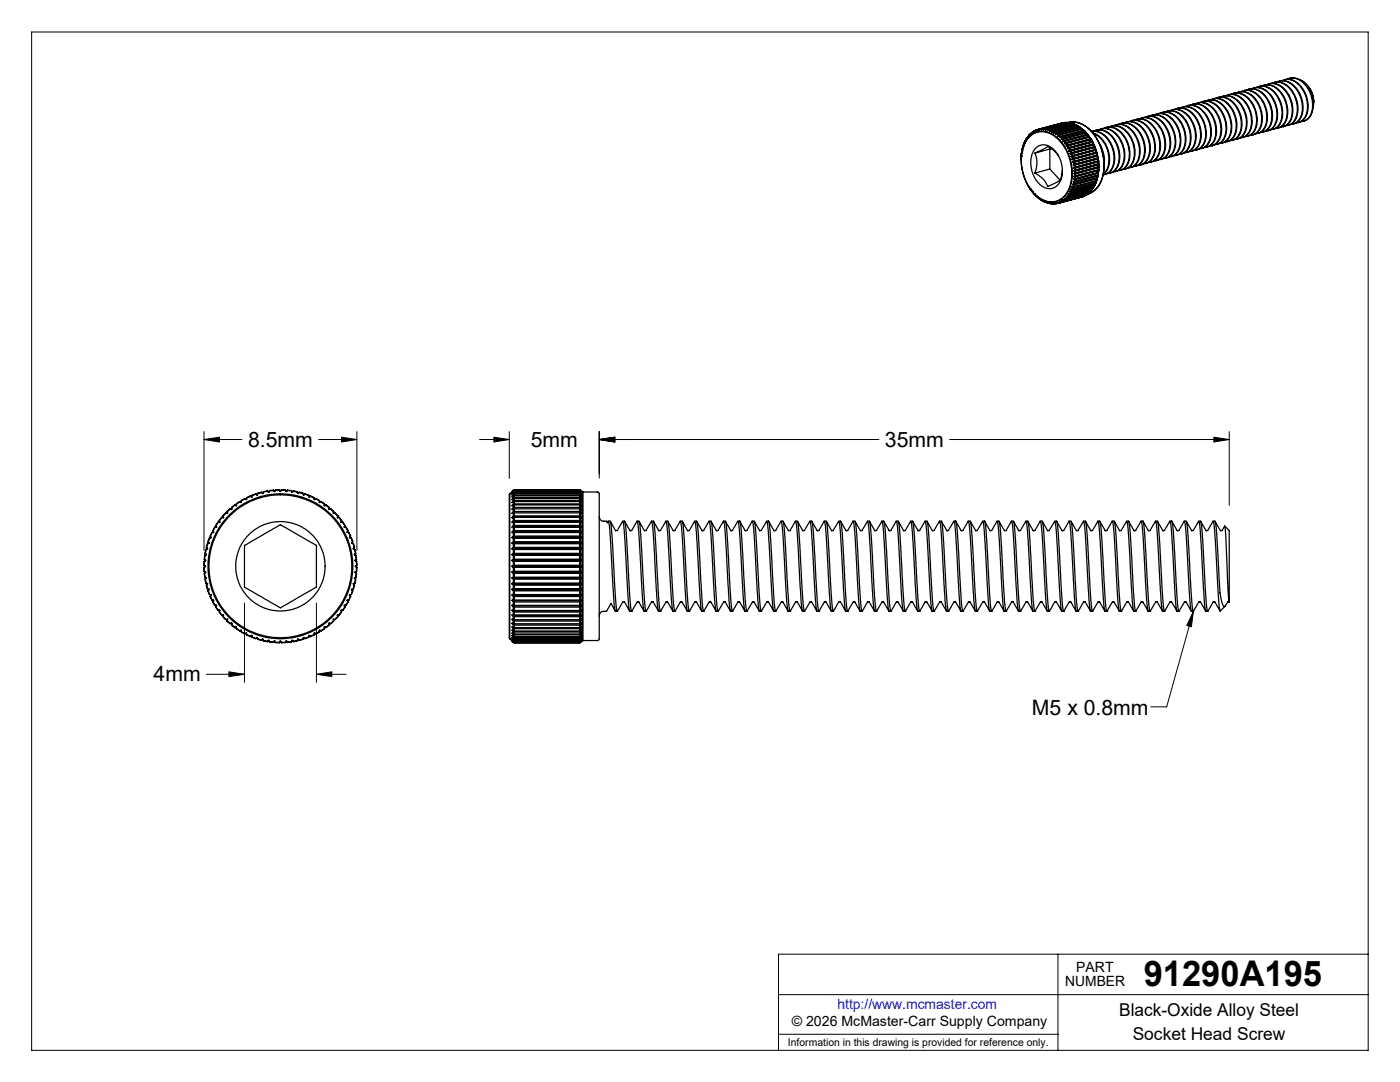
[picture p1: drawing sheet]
<svg xmlns="http://www.w3.org/2000/svg" width="279mm" height="216mm" viewBox="0 0 279 216" stroke-linecap="round" stroke-linejoin="round" font-family="sans-serif">
<defs><g id="words">
<text font-size="7.1" x="228.3" y="196.8">91290A195</text>
<g font-size="4.2">
<text x="49.5" y="89.1">8.5mm</text>
<text x="105.9" y="89.1">5mm</text>
<text x="176.6" y="89.1">35mm</text>
<text x="30.7" y="135.9">4mm</text>
<text x="206" y="142.6">M5 x 0.8mm</text>
</g>
<g font-size="3.5">
<text x="223.4" y="202.8">Black-Oxide Alloy Steel</text>
<text x="226.1" y="207.5">Socket Head Screw</text>
</g>
<g font-size="2.8">
<text x="212.6" y="196.8">NUMBER</text>
<text x="214.8" y="194">PART</text>
<text x="158" y="204.8">© 2026 McMaster-Carr Supply Company</text>
</g>
<text font-size="2.8" fill="#00f" x="167.1" y="201.4">http://www.mcmaster.com</text>
<text font-size="2.1" x="157.3" y="208.6">Information in this drawing is provided for reference only.</text>
</g></defs>
<g fill="none" stroke="#000" stroke-width=".2">
<path d="M6.3 6.4h266.7v203.2h-266.7zM40.7 87.7l3.1-.5v1zM40.7 86.1v23.7M40.7 87.7h7.6M63.6 87.7h7.6M68.2 87.2l3 .5-3 .5zM71.2 86.1v23.7M95.7 87.7h5.9M98.6 87.2l3 .5-3 .5zM101.6 86.1v9.4M119.6 87.7l3.1-.5v1zM119.6 87.7h55.8"/>
<path d="M119.6 86.1v9.3M189.5 87.7h55.8M242.3 87.2l3 .5-3 .5zM245.3 86.1v14.7M41.2 134.5h7.6M45.7 134.1l3.1 .4-3.1 .5zM48.8 120.3v15.8M63.1 134.5l3.1-.4v.9zM63.1 120.3v15.8M63.1 134.5h6M238.2 122l-.4 3.1-.9-.3zM238.2 122l-5.4 19h-3.1"/>
<path d="M155.4 198.5h117.6M211.1 190.4v19.2M273 190.4h-117.6v19.2M155.4 206.4h55.7"/>
</g>
<g fill="none" stroke="#000" stroke-width=".25">
<path d="M241.6 19.9a3.2 3.2 0 0 1 3.9 1.5 5.5 5.5 0 0 1 .4 6.3l-.9 .6h-.6M242.1 19.7a3.8 3.8 0 0 1 4.1 2.6 4.8 4.8 0 0 1-.5 5.6l-.8 .4M242.6 19.6a3.4 3.4 0 0 1 4.3 2.1 5.1 5.1 0 0 1-.1 5.8l-.5 .4-.8 .1M243.1 19.5a3.7 3.7 0 0 1 4.1 2.5 4.8 4.8 0 0 1-.4 5.6l-.9 .4M243.7 19.4a3.2 3.2 0 0 1 4 1.6 5.4 5.4 0 0 1 .2 6.1l-.7 .6-.7 .1M244.1 19.2a3.7 3.7 0 0 1 4.1 2.6 5.1 5.1 0 0 1-.2 5.3l-.5 .4-.6 .2M244.7 19.1a3.2 3.2 0 0 1 4 1.6 5.2 5.2 0 0 1 .1 6.3l-.6 .4-.7 .1M245.1 18.9a3.8 3.8 0 0 1 4.2 2.8 4.6 4.6 0 0 1-.6 5.4l-.8 .3M245.7 18.8a3.5 3.5 0 0 1 4.2 2 5.1 5.1 0 0 1-.1 5.9l-.7 .5h-.6M246.1 18.6a3.8 3.8 0 0 1 4.2 2.6 5.1 5.1 0 0 1-.4 5.5l-.9 .5M246.7 18.5a3.3 3.3 0 0 1 4.1 1.9 5.1 5.1 0 0 1 0 6l-.6 .4-.7 .2M247.2 18.4a3.7 3.7 0 0 1 4.1 2.6 4.8 4.8 0 0 1-.5 5.5l-.8 .4"/>
<path d="M247.7 18.3a3.2 3.2 0 0 1 3.9 1.4 5.5 5.5 0 0 1 .5 6.2l-.6 .5-1 .3M248.1 18.1a3.8 3.8 0 0 1 4.2 2.6 4.8 4.8 0 0 1-.3 5.4l-1 .5M248.7 18a3.2 3.2 0 0 1 4.1 1.6 5.4 5.4 0 0 1 .2 6.2l-.9 .6h-.6M249.2 17.8a3.8 3.8 0 0 1 4.1 2.6 5.1 5.1 0 0 1-.2 5.3l-.8 .6-.3 .1M249.8 17.7a3.4 3.4 0 0 1 4.2 2.1 5 5 0 0 1-.1 5.8l-.5 .4-.8 .1M250.2 17.6a3.7 3.7 0 0 1 4.2 2.5 4.7 4.7 0 0 1-.6 5.7l-.8 .3M250.8 17.5a3.4 3.4 0 0 1 4.2 2 5 5 0 0 1-.1 5.8l-.6 .5-.7 .1M251.2 17.3a3.6 3.6 0 0 1 4 2.2 5.2 5.2 0 0 1-.2 5.8l-1 .5M251.8 17.2a3.2 3.2 0 0 1 3.9 1.5 5.5 5.5 0 0 1 .4 6.1l-.8 .7-.7 .1M252.2 17a3.8 3.8 0 0 1 4.2 2.6 4.8 4.8 0 0 1-.5 5.6l-.8 .3M252.8 16.9a3.3 3.3 0 0 1 4.1 1.8 5.4 5.4 0 0 1 .1 6l-.8 .6h-.6M253.2 16.7a3.8 3.8 0 0 1 4.2 2.6 4.8 4.8 0 0 1-.5 5.6l-.8 .4"/>
<path d="M253.8 16.6a3.4 3.4 0 0 1 4.3 2.1 5.1 5.1 0 0 1-.1 5.8l-.7 .4-.7 .2M254.2 16.5a3.7 3.7 0 0 1 4.2 2.5 5 5 0 0 1-.3 5.5l-1 .5M254.8 16.4a3.2 3.2 0 0 1 4 1.6 5.3 5.3 0 0 1 .2 6.1l-.7 .6-.7 .1M255.3 16.2a3.8 3.8 0 0 1 4.2 2.8 4.6 4.6 0 0 1-.7 5.4l-.7 .3M255.9 16.1a3.3 3.3 0 0 1 4.1 1.8 5.2 5.2 0 0 1 .1 6l-.9 .5-.5 .1M256.3 15.9a3.8 3.8 0 0 1 4.2 2.6 5.1 5.1 0 0 1-.4 5.5l-1 .4M256.9 15.8a3.3 3.3 0 0 1 4.1 1.8 5.1 5.1 0 0 1 0 6.1l-.8 .5h-.5M257.3 15.7a3.6 3.6 0 0 1 4.1 2.3 5 5 0 0 1-.3 5.7l-1 .5M259.4 15.9a4.9 4.9 0 0 1 2.6 5.6M261.4 17.7l.6 1.4 .2 1.3M203.8 31.3v.6M203.8 31.3h.1"/>
<path d="M203.8 31.2v.1M203.8 31.1h.1M203.8 31.1v.1M203.8 30.7v.4M203.8 30.7h.1M203.9 30.6l-.1 .1M203.9 30.6h.1M203.9 30.2v.4M203.9 30.2h.1M203.9 30v.2M203.9 30h.1M204 29.6l-.1 .4"/>
<path d="M204 29.6h.1M204 29.7h.1M204 29.6v.1M204.1 29.5l-.1 .2M204.1 29.5h.1M204.2 29.1l-.1 .4M204.2 29.1v.1M204.2 29.1h.1M204.2 29.2h.1M204.2 29h.1M204.2 29v.1M204.3 28.6l-.1 .4"/>
<path d="M204.3 28.6h.1M204.3 28.6l.1 .1M204.4 28.6v.1M204.4 28.7h.1M204.4 28.5v.1M204.5 28.2l-.1 .3M204.5 28.3h.1M204.5 28.2v.1M204.6 28.2h-.1M204.6 28.2h.1M204.6 28.1h.1M204.6 28.1v.1"/>
<path d="M204.8 27.8l-.2 .3M204.8 27.8h.1M204.9 27.7l-.1 .1M205 27.4l-.1 .3M205 27.5h.1M205 27.4v.1M205.1 27.3l-.1 .2M205.1 27.4h-.1M205.1 37l.2 .3M205.3 27l-.2 .3M205.3 27.1l-.2 .2M205.3 37.3l.3 .4"/>
<path d="M205.3 37.3h.1M205.3 27.1h.1M205.4 27l-.1 .1M205.4 27.4a3.9 3.9 0 0 1 5.6 .3l.8 .8 .8 1.2 .9 2.2 .4 1.6v1.8l-.4 2a3.8 3.8 0 0 1-6.6 1.8l-.8-.8-1-1.4-.7-1.7-.5-2.2v-2.1l.3-1.3 .5-1.3zM205.5 27.2l.1-.1a4.1 4.1 0 0 1 5.9 .8l1.3 1.9 .9 2.3 .2 1.2 .1 1.9-.4 2a3.9 3.9 0 0 1-6 2.5l-.8-.6-1.3-1.6-1.2-2.3-.5-2.6v-1.8l.4-1.4a5.2 5.2 0 0 1 1.3-2.2zM205.6 26.7l-.2 .3M205.6 26.8h.1M205.6 37.7l.1 .2M205.6 37.7h.1M205.6 26.7v.1M205.7 26.7h-.1M205.7 37.9l.3 .3"/>
<path d="M205.7 37.9h.1M205.7 26.7v.1M205.7 26.7h.1M206 26.5l-.3 .2M206 38.2l.1 .1M206 38.2h.1M206 26.5v.1M206 26.6h.1M206 26.4l-.3 .3M206 26.4v.1M206 26.4h.1M206.1 38.3l.2 .3"/>
<path d="M206.1 26.4l-.1 .1M206.3 26.2l-.2 .2M206.3 38.6l.1 .1M206.3 38.6h.1M206.3 26.2v.2M206.3 26.3v.1M206.3 26.2h.1M206.4 38.7l.3 .3M206.4 38.7h.1M206.4 26.2l-.1 .1M206.6 30.6l2-1a.7 .7 0 0 1 1.2 0l.8 .7 .6 .8M206.6 30.6a5.3 5.3 0 0 1 0 3.9"/>
<path d="M206.6 29.7l.9-.7 .6-.1 .8 .1 1.3 .7 1.1 1.5 .6 1.5 .1 2.2-.5 1.4-.9 1.1-.8 .2-1.2-.1-1.1-.7-1.1-1.5-.5-1.4-.2-1.7 .3-1.6zM206.7 26l-.3 .2M206.7 26.1h.1M206.7 39h.1M206.7 26v.1M206.7 26h.1M206.7 39l.1 .1M206.8 39.1l.2 .3M206.8 39.1h.1M206.8 26l-.1 .1M206.8 26h-.1M207 25.9l-.2 .1"/>
<path d="M207 39.3l.1 .1M207 39.3h.1M207 39.4h.1M207 25.9v.1M207 39.3v.1M207.1 25.9l-.3 .1M207.1 26h-.1M207.1 25.9h-.1M207.1 39.4h.1M207.2 39.5l.2 .2M207.2 39.4l.2 .3M207.2 25.9l-.1 .1"/>
<path d="M207.2 39.4v.1M207.2 25.8l-.1 .1M207.2 25.8v.1M207.4 25.8l-.2 .1M207.4 25.9h.1M207.4 39.6l.1 .1M207.4 39.7h.1M207.4 39.6h.1M207.4 25.8v.1M207.4 39.6v.1M207.5 39.7v.1M207.5 25.9h-.1"/>
<path d="M207.5 25.8h-.1M207.5 25.8h-.3M207.5 39.8l.4 .1M207.5 39.8h.1M207.5 25.8v.1M207.6 39.8l.3 .1M207.8 39.9h.1M207.8 39.9l.2 .1M207.8 25.9h.1M207.9 25.8h-.4M207.9 39.9h.1M207.9 25.8l-.1 .1"/>
<path d="M207.9 25.7v.1M207.9 25.7l-.4 .1M208 25.8l-.2 .1M208 25.8h.2M208 25.7h.3M208 25.7v.1M208.2 25.9h.1M208.2 25.8v.1M208.3 25.7l-.1 .1M208.4 25.8h.3M208.4 25.8l-.1 .1M208.5 25.7h.2"/>
<path d="M208.5 25.7l-.1 .1M208.7 25.8l-.1 .1M208.7 25.9h-.1M208.7 25.7v.1M208.8 25.8l-.2 .1M208.8 25.8l.3 .1M208.9 25.8h.3M208.9 25.8h-.1M209.1 25.9v.1M209.1 26h.1M209.2 25.8l-.1 .1M209.2 25.9l-.1 .1"/>
<path d="M209.2 25.9l.3 .1M209.3 25.9h-.1M209.3 25.9h.3M209.5 26.1h.1M209.5 26v.1M209.5 29.7l-2.9 .9M209.5 33.7l2.1 2.2M209.5 29.7v4M209.5 33.7l-2.9 .8M209.6 25.9l-.1 .1M209.6 26l.3 .2M209.6 26l-.1 .1"/>
<path d="M209.7 26h-.1M209.7 26l.3 .1M209.7 29.6l-.2 .1M209.9 26.2v.1M210 26.1l-.1 .1M210 26.3h-.1M210 26.2l-.1 .1M210 26.2l.4 .2M210.1 26.2h-.1M210.1 26.2l.3 .1M210.4 26.4l-.1 .1M210.4 26.3v.1"/>
<path d="M210.4 26.5h-.1M210.5 26.5h-.2M210.5 26.5l.2 .1M210.5 26.4v.1M210.5 26.4l.3 .2M210.7 26.6v.2M210.8 26.6h-.1M210.9 26.7l-.2 .1M210.9 26.7l.2 .3M211 26.7h-.1M211 26.7l.2 .2M211.1 27v.1"/>
<path d="M211.2 26.9l-.1 .1M211.3 27l-.2 .1M211.3 27l.2 .3M211.3 27h.1M211.3 27l.3 .2M211.5 27.3v.1M211.6 27.2l-.1 .1M211.6 27.4h-.1M211.6 27.4l.3 .3M211.6 27.4l.4 .2M211.9 27.7l-.1 .1M211.9 24.6l-4.6 1.2"/>
<path d="M212 27.6l-.1 .1M212 27.8h-.2M212 27.8l.3 .3M212 33.9l-.1 .9a1.9 1.9 0 0 1-1.4 1.8l-1.4 .6a4.9 4.9 0 0 0-2.5-2.7M212.1 24.5l-.2 .1M212.1 27.7l-.1 .1M212.1 27.7l.2 .3M212.1 24.5h.1M212.2 28.2h.2M212.2 39.9h.2M212.2 39.9l.1 .1M212.2 39.9h.1"/>
<path d="M212.2 24.5h.1M212.2 24.5l-4.7 1.3M212.3 28.1l-.1 .1M212.3 28v.1M212.4 28.2l.2 .3M212.4 28.2l.3 .2M212.4 39.9h.1M212.5 24.4v.1M212.5 24.4l-.3 .1M212.5 24.4l-4.6 1.3M212.5 28.6h.2M212.5 39.7h.2"/>
<path d="M212.5 39.7h.1M212.6 39.7l-.2 .2M212.6 39.7l.1 .1M212.6 28.5l-.1 .1M212.6 39.6l-.1 .1M212.6 24.4h.3M212.6 24.4h.1M212.6 24.4l-4.6 1.3M212.7 24.4h.2M212.7 28.6l.2 .4M212.7 28.4l-.1 .1M212.7 39.7h.1"/>
<path d="M212.7 39.8l-.3 .1M212.8 29.1h.2M212.8 39.3h.2M212.8 28.6h-.1M212.8 28.6l.2 .3M212.8 39.3l.1 .1M212.9 39.4l-.2 .3M212.9 39.4h.1M212.9 24.4l.1 .1M212.9 29l-.1 .1M212.9 24.4l-4.6 1.3M212.9 39.3h-.1"/>
<path d="M213 28.9l-.1 .1M213 39.4l-.2 .3M213 29.1l.2 .4M213 29.1l.3 .3M213 39.3h.1M213 24.4h.3M213 24.4l.3 .1M213 24.4l-4.5 1.3M213.1 24.4l.3 .1M213.1 29.6h.1M213.1 39l.1 .1M213.2 39.1l-.2 .2"/>
<path d="M213.2 39.1h.1M213.2 29.5l-.1 .1M213.2 39h-.1M213.3 24.4h1.6l1.1 .4 1.2 .8 1.6 1.8 .8 1.5 .5 1.7 .3 2.8-.1 1-.5 1.8-1.2 1.7-.8 .6-.7 .2M213.3 24.4a5 5 0 0 1 5.1 2.6l.9 1.4 .4 1 .5 2.3 .1 1.9-.5 2.3a4.4 4.4 0 0 1-2.7 2.8M213.3 29.6l.2 .4M213.3 39h-.2M213.3 29.6h.1M213.3 29.4l-.1 .1M213.3 39h.1M213.3 39.1l-.2 .2M213.3 29.6h-.2"/>
<path d="M213.4 38.6h.1M213.3 24.5h.1M213.3 24.5l-4.6 1.2M213.4 30.1v.1M213.4 29.6l.1 .4M213.4 38.6l.1 .1M213.4 24.5h.1M213.5 24.5l.3 .1M213.5 38.7l-.2 .3M213.5 38.7h.1M213.5 24.5l.2 .1M213.5 30l-.1 .1"/>
<path d="M213.5 24.5l-4.6 1.3M213.5 38.6h-.1M213.5 30.1l.2 .4M213.5 30.1h.1M213.5 30h.1M213.5 38.6h.1M213.5 38.7l-.1 .3M213.5 30.1l-.1 .1M213.6 30.6v.1M213.6 38.2l.1 .1M213.6 30.7h.1M213.6 30.1l.2 .4"/>
<path d="M213.7 38.3l-.2 .3M213.7 38.3h.1M213.7 30.5l-.1 .1M213.7 38.2h-.1M213.7 30.7l.2 .4M213.7 30.7h.2l.1 .3M213.7 38.2h.2M213.7 24.6h.2M213.7 24.6l-4.5 1.2M213.8 31.2v.1M213.8 30.5h-.1M213.8 38.3l-.2 .3"/>
<path d="M213.8 37.8l.1 .1M213.9 24.6l.3 .1M213.9 24.6l-4.6 1.3M213.9 37.9l-.2 .3M213.9 37.9h.1M213.9 31.1l-.1 .1M214 31.2l.1 .4M214 31.8h.1M214 37.7l-.2 .1M214 31.2h.1M214 31.2l-.2 .1M214 37.3l.1 .1"/>
<path d="M214 31l-.1 .1M214 37.9l-.1 .3M214.1 31.2l.1 .4M214.1 37.7h-.1M214.1 32.3v.1M214.1 37.4l-.1 .3M214.1 37.4h.1M214.1 31.6l-.1 .2M214.1 36.8l.1 .1M214.1 31.8l.1 .4M214.1 37.3h-.1M214.1 37.3h.1"/>
<path d="M214.1 32.4h.2M214.2 31.6h-.1M214.2 37.4l-.1 .3M214.2 24.7l.1 .1M214.2 24.7l-4.6 1.2M214.2 32.9h.1M214.2 36.3l.1 .1M214.2 37.3h-.2M214.2 36.9l-.1 .4M214.2 31.8h-.1M214.2 31.8l.1 .4M214.2 36.9h.1"/>
<path d="M214.2 32.2l-.1 .1M214.2 32.9l.2 .1M214.3 32.4v.4M214.3 36.8h-.2M214.3 32.4h.1M214.3 24.8l.4 .1M214.3 33.4v.1M214.3 24.8l.3 .1M214.3 33.5h.2M214.3 35.8h.2M214.3 24.8l-4.6 1.2M214.3 34v.1"/>
<path d="M214.3 36.4v.4M214.3 32.2h-.1M214.3 34l5-1.3-5 1.4M214.3 36.4h.2M214.3 36.9l-.1 .4M214.3 32.8l-.1 .1M214.3 34.1h.2M214.3 35.2l.2 .1M214.4 33l.1 .4M214.4 34.6v.1M214.4 36.2l-.2 .1M214.4 32.4l.1 .4"/>
<path d="M214.4 36.7l-.1 .1M214.4 34.7h.1M214.5 33.5v.5M214.5 35.7l-.2 .1M214.5 35.8l-.1 .4M214.5 32.8h-.2M214.5 33.5h.1M214.5 35.8h.1M214.5 36.4l-.1 .3M214.5 33.4h-.2M214.5 35.3v.4M214.5 32.9l-.1 .1"/>
<path d="M214.5 32.9l.1 .5h-.1M214.5 35.3h.1M214.5 36.2h-.1M214.5 34h-.2M214.5 34.1v.5M214.5 34.7v.4M214.5 35.1l-.2 .1M214.5 34.1h.1M214.5 34.7h.1M214.5 34.6h-.1M214.6 33.5v.4M214.6 35.8l-.1 .4"/>
<path d="M214.6 33.9l-.1 .1M214.6 34.1l-.1 .5M214.6 35.1h-.1M214.6 35.3l-.1 .4M214.6 24.9h.1M214.6 24.9l-4.6 1.2M214.6 34.7v.4M214.7 24.9l.4 .2M214.7 24.9l.3 .2M214.7 24.9l-4.6 1.3M215 25.1l.2 .1M215 25.1l-4.6 1.2"/>
<path d="M215.2 25.2l.3 .2M215.2 25.2l.2 .2M215.2 25.2l-4.7 1.2M215.4 25.4h.1M215.4 25.4l-4.6 1.2M215.5 25.4h.1M215.5 25.4l.4 .2M215.5 25.4l.3 .2M215.5 25.4l-4.5 1.3M215.8 25.6l.1 .1M215.8 39.3h.1M215.8 25.6l-4.6 1.3"/>
<path d="M215.9 25.7l.1 .1M216 25.8l.2 .2M216 25.8h.1M216 39.3h.1M216 25.8l-4.7 1.2M216 25.8l.3 .2M216.1 25.9l.7 .6 1.1 1.5 1.1 2.6 .3 2.7v1.1l-.5 1.7M216.2 39.2l-.2 .1M216.2 26h.1M216.2 39.2l-5 1.4M216.2 26l-4.6 1.2M216.3 39.2h-.1"/>
<path d="M216.3 26l.1 .1M216.3 26.1l.3 .3M216.3 39.1l-4.6 1.3M216.3 39.1h.1M216.4 26.1h.1M216.4 26.1l-4.9 1.3M216.6 26.4h.1M216.6 39l-.3 .1M216.6 26.4l-4.6 1.2M216.6 39l-4.6 1.3M216.6 39l-.2 .1M216.6 38.9v.1"/>
<path d="M216.6 26.4l.1 .1M216.7 26.5l.2 .3M216.7 26.5h.1M216.7 38.9h.1M216.7 26.5l-4.6 1.2M216.7 26.5l-4.9 1.3M216.7 38.9l-4.6 1.3M216.7 26.5l.3 .3M216.9 26.8h.1M216.9 38.8l-.2 .1M216.9 26.8l-4.6 1.2M216.9 38.8l-4.6 1.2"/>
<path d="M217 38.8l-.3 .1M217 38.7l-.1 .1M217 26.8l.1 .1M217 38.7h.1M217.1 26.9l.2 .3M217.1 26.9h.1M217.1 38.7h.1M217.1 38.7l-.1 .1M217.1 26.9l-4.9 1.3M217.1 38.7l-4.7 1.2M217.3 27.2h.1M217.3 38.5l-.2 .2"/>
<path d="M217.3 27.2l-4.6 1.2M217.3 38.5l-4.6 1.3M217.3 38.5h.1M217.3 27.2l.1 .1M217.4 27.4l.2 .3M217.4 27.3v.1M217.4 27.4h.1M217.4 27.4l-4.6 1.2M217.4 27.3l-4.9 1.3M217.4 38.4l-4.6 1.3M217.4 27.4l.3 .3M217.6 27.7h.1"/>
<path d="M217.6 38.2l-.2 .2M217.6 27.7l-4.6 1.2M217.6 38.2l-4.6 1.2M217.7 27.7v.1M217.7 38.1l-.1 .1M217.7 38.1l-4.6 1.2M217.7 27.8l.2 .4M217.7 27.8h.1M217.7 27.8l-4.9 1.3M217.8 28l1.2 2.8 .3 2.5M217.9 28.2h.1M217.9 37.9l-.2 .2"/>
<path d="M217.9 28.2l-4.6 1.2M217.9 37.9l-4.6 1.2M217.9 37.8v.1M217.9 28.2l.1 .1M218 28.4l.2 .3M218 28.3h.1M218 28.4l-4.6 1.2M218 28.3l-4.9 1.3M218 37.7l-4.6 1.3M218 28.3v.1M218 28.3l.2 .4M218.1 26.5a5.7 5.7 0 0 1 3.2 6.5l-.3 .9-.8 .9"/>
<path d="M218.2 28.7h.1M218.2 37.5l-.2 .2M218.2 28.7l-4.7 1.3M218.2 37.5l-4.7 1.2M218.2 26.6a5.6 5.6 0 0 1 2.4 7.8l-.4 .3M218.2 28.7v.1M218.2 28.9l.2 .3M218.2 28.8l.1 .1M218.2 37.4v.1M218.2 28.9l-4.6 1.2M218.2 28.8l-4.8 1.3M218.2 37.4l-4.6 1.2"/>
<path d="M218.3 28.9h-.1M218.3 28.9h.1M218.3 28.9l.1 .3M218.3 26.1a3.4 3.4 0 0 1 4.2 2.1 5.1 5.1 0 0 1-.1 5.8l-.6 .5-.7 .1M218.3 28.9l-4.9 1.3M218.4 29.2h.1M218.4 37.1l-.2 .3M218.4 29.2l-4.6 1.3M218.4 37.1l-4.6 1.2M218.4 37l-.2 .4M218.4 37v.1M218.4 29.2l.1 .1"/>
<path d="M218.5 29.3v.1M218.5 29.3l-4.9 1.3M218.5 36.9l-4.6 1.3M218.5 36.9l-.1 .1M218.5 29.4l.1 .4M218.5 29.4l.2 .4M218.5 29.4l-4.9 1.3M218.5 29.4h.1M218.6 29.8h.1M218.6 36.7l-.1 .2M218.6 29.8l-4.6 1.2M218.6 36.7l-4.6 1.2"/>
<path d="M218.7 36.6l-.2 .3M218.7 30l.1 .4M218.7 36.6l-.1 .1M218.7 30l-4.6 1.2M218.7 29.8v.1M218.7 36.5l-4.6 1.2M218.7 30h.1M218.7 29.9h.1M218.7 36.5h.1M218.7 26a3.2 3.2 0 0 1 3.6 1.7 5.4 5.4 0 0 1 .3 6.2l-1.1 .6M218.7 29.9l-4.9 1.4M218.7 29.9v.1"/>
<path d="M218.7 29.9l-4.9 1.3M218.7 36.5v.1M218.8 30.4h.1M218.8 36.2l-.1 .3M218.8 30.4l-4.6 1.2M218.8 36.2l-4.6 1.2M218.8 36.1l-.1 .4M218.8 30.6l.1 .3M218.8 36.1v.1M218.8 30.6h.1M218.8 30.6l-4.6 1.2M218.8 36l-4.6 1.3"/>
<path d="M218.9 30.4v.1M218.9 30.6l.1 .3M218.9 30.5l-4.9 1.3M218.9 30.5v.1M218.9 30.4l-4.9 1.4M218.9 36l-.1 .1M218.9 30.9h.1M218.9 35.7l-.1 .3M218.9 30.9l-4.6 1.3M218.9 35.7l-4.6 1.2M219 35.6l-.2 .4M219 31.2v.3"/>
<path d="M219 35.6l-.1 .1M219 30.9v.1M219 31.2l-4.6 1.2M219 35.5l-4.6 1.2M219 31.1v.1M219 31h.1M219 31.1l.1 .4M219 35.5h.1M219 31l-4.9 1.3M219 31l-4.9 1.4M219 31v.1M219 35.5l-4.9 1.3"/>
<path d="M219 35.5v.1M219 31.5h.1M219 35.2v.3M219 31.5l-4.5 1.3M219 35.2l-4.5 1.2M219.1 31.8l.1 .3M219.1 31.8l-4.6 1.1M219.1 35l-4.6 1.2M219.1 35.1l-.1 .4M219.1 31.6h.1M219.1 35.1l-.1 .1M219.1 35h.1"/>
<path d="M219.1 31.6l-4.9 1.3M219.1 31.5v.1M219.1 35v.1M219.1 31.6v.1M219.1 35l-4.9 1.3M219.1 31.7v.1M219.1 34.6v.4M219.1 31.7l.1 .4M219.1 34.6l-4.5 1.2M219.2 34.6l-.1 .4M219.2 32.1h.1M219.2 32.1v.1"/>
<path d="M219.2 32.3v.4M219.2 34.6h-.1M219.2 34.4h.1M219.2 32.1l-4.9 1.3M219.2 32.3l-4.6 1.2M219.2 34.4l-4.9 1.4M219.2 32.3h.1M219.2 32.7h.1M219.2 33.3h.1M219.2 32.9v.4M219.2 33.5v.4M219.2 34h.1"/>
<path d="M219.2 34v.4M219.2 34.4v.2M219.2 32.3l.1 .4M219.2 33.9h.1M219.2 32.2l-4.9 1.3M219.2 32.2v.1M219.2 32.7l-4.6 1.2M219.2 32.9l-4.6 1.2M219.2 33.5l-4.6 1.2M219.2 33.9l-4.6 1.2M219.2 34l-4.6 1.3M219.3 33.3h.1"/>
<path d="M219.3 34l-.1 .4M219.3 32.9h-.1M219.3 33.4l-.1 .1M219.3 33.3v.1M219.3 33.9h.1M219.3 33.4v.5M219.3 32.9v.4M219.3 32.7v.2M219.3 33.4h.1M219.3 33.9v.1M219.3 33.3l-4.9 1.3M219.3 33.4l-4.9 1.3"/>
<path d="M219.3 33.9l-5 1.3M219.3 25.9a3.2 3.2 0 0 1 4 1.6 5.3 5.3 0 0 1 .2 6.2l-.7 .5-.7 .1M219.5 28.9a6.1 6.1 0 0 1 .9 3.9M219.7 25.7a3.8 3.8 0 0 1 4.2 2.8 4.6 4.6 0 0 1-.6 5.4l-.8 .4M220 30.3l.3 1.2M220.3 25.6a3.2 3.2 0 0 1 3.9 1.5 5.3 5.3 0 0 1 .2 6.4l-.7 .5h-.6M220.5 34.8a3.4 3.4 0 0 0 1.9-3.9 5.1 5.1 0 0 0-3.9-4.8l-.7 .1a4.3 4.3 0 0 1 4.2 3.5 4.3 4.3 0 0 1-1 4.9l-.8 .3M220.7 25.4a3.6 3.6 0 0 1 4 2.2 5.2 5.2 0 0 1-.2 5.9l-.9 .5M221.3 25.3a3.3 3.3 0 0 1 4.1 1.9 5.4 5.4 0 0 1 .1 5.9l-.6 .5-.8 .2M221.8 25.2a3.7 3.7 0 0 1 4.1 2.6 4.8 4.8 0 0 1-.5 5.5l-.8 .4M222.3 25.1a3.2 3.2 0 0 1 4 1.6 5.4 5.4 0 0 1 .3 6.1l-.8 .6-.7 .1M222.7 24.9a3.8 3.8 0 0 1 4.2 2.6 4.8 4.8 0 0 1-.3 5.4l-1 .5"/>
<path d="M223.3 24.8a3.1 3.1 0 0 1 3.9 1.5 5.6 5.6 0 0 1 .6 6l-.8 .7-.9 .2M223.8 24.6a3.8 3.8 0 0 1 4.1 2.6 5.1 5.1 0 0 1-.2 5.3l-.5 .4-.6 .3M224.4 24.5a3.4 3.4 0 0 1 4.2 2 5.1 5.1 0 0 1-.1 5.9l-.5 .4-.8 .1M224.8 24.4a3.5 3.5 0 0 1 3.9 2.1 5.2 5.2 0 0 1-.1 5.9l-1 .5M225.4 24.2a3.3 3.3 0 0 1 4.1 1.9 5 5 0 0 1-.1 6.1l-.5 .4-.7 .1M225.8 24.1a3.6 3.6 0 0 1 4.1 2.4 5.2 5.2 0 0 1-.3 5.6l-1 .5M226.4 24a3.2 3.2 0 0 1 3.9 1.4 5.6 5.6 0 0 1 .4 6.2l-.8 .7-.7 .1M226.8 23.8a3.8 3.8 0 0 1 4.2 2.6 4.9 4.9 0 0 1-.4 5.4l-.9 .5M227.4 23.7a3.2 3.2 0 0 1 4 1.7 5.4 5.4 0 0 1 .2 6.1l-.8 .6h-.6M227.8 23.5a3.8 3.8 0 0 1 4.2 2.6 4.8 4.8 0 0 1-.5 5.6l-.8 .4M228.4 23.4a3.4 3.4 0 0 1 4.3 2.1 5.1 5.1 0 0 1-.1 5.8l-.5 .4-.9 .2M228.8 23.3a3.7 3.7 0 0 1 4.2 2.6 5 5 0 0 1-.3 5.4l-1 .5"/>
<path d="M229.4 23.2a3.2 3.2 0 0 1 4 1.6 5.3 5.3 0 0 1 .2 6.1l-.7 .6-.7 .1M229.9 23a3.6 3.6 0 0 1 3.9 2.2 5.2 5.2 0 0 1-.1 5.8l-1 .5M230.4 22.9a3.2 3.2 0 0 1 4 1.5 5.3 5.3 0 0 1 .2 6.4l-.6 .4-.7 .1M230.9 22.7a3.6 3.6 0 0 1 3.9 2.2 5.2 5.2 0 0 1-.1 5.8l-1 .6M231.5 22.6a3.3 3.3 0 0 1 4.1 1.8 5.1 5.1 0 0 1 0 6.1l-.8 .5h-.5M231.9 22.5a3.3 3.3 0 0 1 3.6 1.6 5.4 5.4 0 0 1 .2 6.4l-1 .5M232.5 22.3a3.4 3.4 0 0 1 4.2 2.1 5.1 5.1 0 0 1-.1 5.8l-.6 .5-.7 .1M232.9 22.2a3.7 3.7 0 0 1 4.2 2.6 4.8 4.8 0 0 1-.5 5.5l-.8 .4M233.5 22.1a3.2 3.2 0 0 1 3.9 1.4 5.4 5.4 0 0 1 .3 6.3l-.7 .6-.7 .1M233.9 21.9a3.8 3.8 0 0 1 4.2 2.6 5.1 5.1 0 0 1-.2 5.3l-.6 .4-.6 .2M234.5 21.8a3.3 3.3 0 0 1 4.2 1.8 5.3 5.3 0 0 1 0 6l-.8 .6h-.6M234.9 21.6a3.8 3.8 0 0 1 4.3 2.8 4.6 4.6 0 0 1-.7 5.5l-.7 .3"/>
<path d="M235.5 21.5a3.5 3.5 0 0 1 4.4 2.3 5 5 0 0 1-.3 5.6l-.7 .5-.6 .1M236 21.4a3.6 3.6 0 0 1 4 2.3 5.2 5.2 0 0 1-.2 5.7l-1 .5M236.5 21.3a3 3 0 0 1 3.8 1.3 5.4 5.4 0 0 1 .5 6.4l-.7 .6-.7 .1M237 21.1a3.7 3.7 0 0 1 4.1 2.6 4.9 4.9 0 0 1-.3 5.4l-1 .5M237.6 21a3.1 3.1 0 0 1 3.8 1.5 5.4 5.4 0 0 1 .5 6.1l-.6 .5-.9 .3M238 20.8a3.8 3.8 0 0 1 4.1 2.6 4.8 4.8 0 0 1-.4 5.6l-.9 .4M238.6 20.7a3.4 3.4 0 0 1 4.2 2 5.2 5.2 0 0 1-.1 5.9l-.5 .4-.8 .1M239 20.6a3.7 3.7 0 0 1 4.2 2.5 5.1 5.1 0 0 1-.2 5.3l-.4 .4-.8 .3M239.6 20.4a3.4 3.4 0 0 1 4.2 2.1 5 5 0 0 1-.1 5.8l-.6 .5-.7 .1M240 20.3a3.7 3.7 0 0 1 4.2 2.6 5 5 0 0 1-.4 5.4l-.9 .5M240.6 20.2a3.2 3.2 0 0 1 3.9 1.4 5.3 5.3 0 0 1 .3 6.3l-.7 .6-.7 .1M241.1 20a3.6 3.6 0 0 1 3.9 2.2 5.2 5.2 0 0 1-.1 5.8l-1 .5"/>
<path d="M208 40l.3 .2M208 40l.2 .2M208.2 40.1h.1M208.2 40.1v.1M208.2 40.2h.1M208.3 40.1l.1 .1M208.3 40.2h.1M208.4 40.2l.3 .2M208.6 40.3l.2 .1M208.6 40.3l.1 .1M208.6 40.3h.1M208.7 40.4h.1"/>
<path d="M208.8 40.4l.3 .1M209.1 40.4h.1M209.1 40.4v.1M209.1 40.5h.1M209.1 40.4l.1 .1M209.2 40.5h.1M209.2 40.5l.3 .1M209.5 40.5h.1M209.5 40.5v.1M209.5 40.6h.1M209.5 40.5l.1 .1M209.6 40.6h.1"/>
<path d="M209.6 40.6l.4 .1M209.6 40.6h.3M209.9 40.6h.1M210 40.6l.4 .1M210 40.6h.4M210.3 40.6h.1M210.3 40.6h.2M210.4 40.6v.1M210.5 40.6h.3M210.5 40.6l-.1 .1M210.7 40.5v.1M210.7 40.5h.1"/>
<path d="M210.7 40.6h-.2M210.7 40.6h.1M210.7 40.5l.2 .1M210.9 40.6h.1M210.9 40.6h-.1M211.1 40.4h.1M211.1 40.4v.1M211.1 40.5l-.1 .1M211.1 40.5l-.2 .1M211.1 40.4l.2 .1M211.5 40.3l.1 .1M211.5 40.3v.1"/>
<path d="M211.5 40.3h.1M211.5 40.4l-.2 .1M211.6 40.4h.1M211.8 40.1h.1M211.8 40.1l.1 .1M211.9 40.1h.1M211.9 40.2l-.3 .2M211.9 40.2l.1 .1M212 40.3l-.3 .1M212 40.1l.1 .1M212.3 40l-.3 .1M212.3 40h.1"/>
<path d="M212.3 40l-.2 .2M48.2 100v.3l-.3-.2M48.9 99.6l-.7 .4M48.9 99.6l-.1-.1-.6 .5M49.2 99.4v.3l-.3-.1M50 99l-.8 .4M50.3 98.9v.3l-.3-.2M51.1 98.6l-.8 .3M51.1 98.6l-.6 .1-.2 .2M51.4 98.5v.3l-.3-.2M52.2 98.3l-.8 .2M52.2 98.3h-.4l-.4 .2"/>
<path d="M52.6 98.2l-.1 .3-.3-.2M53.4 98l-.8 .2M53.4 98v-.1l-.8 .3M53.8 98l-.1 .2-.3-.2M54.6 97.9l-.8 .1M54.6 97.9l.2 .2 .1-.2M55.8 97.8l-.9 .1M55.8 97.8l.1 .3 .2-.3M55.8 97.8l-.3-.1-.6 .2M56.1 97.8l.9 .1M56.1 97.8l.3-.1 .6 .1v.1M57 97.9l.1 .2 .2-.2"/>
<path d="M57.3 97.9l.9 .1M58.2 98l.1 .2 .2-.2M58.5 98l.8 .2M58.5 98l.1-.1 .7 .3M59.3 98.2l.1 .3 .3-.2M59.7 98.3l.8 .2M59.7 98.3l.1-.1 .7 .3M60.5 98.5l.1 .3 .2-.2M60.8 98.6l.8 .3M61.6 98.9l.1 .3 .2-.2M61.9 99l.8 .4M62.7 99.4v.3l.3-.1"/>
<path d="M63 99.6l.7 .4M63 99.6l.4 .1 .3 .3M63.7 100l.1 .3 .2-.2M101.7 98.5l-.1 .2v28.6l.1 .2M101.7 98.5v29M102.2 98v.1M102.2 98.1h.1M102.2 98.2h.1M102.2 98.4h.1M102.2 99.6h.1M102.2 99.1h.1M102.2 98.7h.1"/>
<path d="M102.4 97.8v.1M102.4 97.9v.1M102.4 98v.2M102.4 98.3v.2M102.4 98.6l-.2 .1M102.4 98.6v.3M102.4 99l-.2 .1M102.4 99v.4M102.4 99.6h-.2M102.4 99.6v.4M102.4 97.8l-.7 .7M102.4 97.9l-.2 .2"/>
<path d="M102.4 98l-.2 .2M102.4 98.2l-.2 .2M102.4 98.3l-.2 .2M102.4 98.5l-.2 .2M102.4 98.9l-.2 .2M102.4 99.4l-.2 .2M102.4 100l-.2 .2M102.7 99.9l-.3 .1M102.7 99.5l-.3 .1M102.7 99.5v.4M102.7 99.3l-.3 .1M102.7 99h-.3"/>
<path d="M102.7 99v.3M102.7 98.8l-.3 .1M102.7 98.5l-.3 .1M102.7 98.5v.3M102.7 98.4l-.3 .1M102.7 98.2l-.3 .1M102.7 98.2v.2M102.7 98.1l-.3 .1M102.7 97.9l-.3 .1M102.7 97.9v.2M102.7 97.8l-.3 .1M102.7 97.8v.1"/>
<path d="M102.7 97.7l-.3 .1M102.7 97.7v.1M102.7 98.2h13M102.7 99.9h13M102.7 99.5h13M102.7 99.3h13M102.7 99h13M102.7 98.8h13M102.7 98.5h13M102.7 98.4h13M102.7 98.1h13M102.7 97.9h13"/>
<path d="M102.7 97.8h13M102.7 97.7h13M115.7 99.5v.4M115.7 99.5l.2 .1M115.7 99.9l.2 .1M115.7 99.3l.2 .1M115.7 99v.3M115.7 99h.2M115.7 98.8l.2 .1M115.7 98.5v.3M115.7 98.5l.2 .1M115.7 98.4l.2 .1"/>
<path d="M115.7 98.2v.2M115.7 98.2l.2 .1M115.7 98.1l.2 .1M115.7 97.9v.2M115.7 97.9l.2 .1M115.7 97.8v.1M115.7 97.8l.2 .1M115.7 97.7v.1M115.7 97.7l.2 .1M115.9 99.6v.4M115.9 99.6l.2 .1v-.1M115.9 99v.4"/>
<path d="M115.9 99l.2 .2v-.1M115.9 98.6v.3M115.9 98.6l.2 .2v-.1M115.9 98.3v.2M115.9 98v.2M115.9 97.9v.1M115.9 97.8v.1M115.9 100l.2 .2M115.9 99.4l.2 .2M115.9 98.9l.2 .2M115.9 98.5l.2 .2M115.9 98.3l.2 .2"/>
<path d="M115.9 98.2l.2 .2M115.9 98l.2 .2M115.9 97.8l.2 .3M116 99.6h.1M116 99.1h.1M116 98.4h.1M116 98.7h.1M116.1 98.2h.1M116.1 98.1h.1M116.1 98v.1M116.1 98.5h.1M116.2 98.1l.1 .1"/>
<path d="M116.2 98.1v29.8M116.3 98.2h2.9a.93 .93 0 0 1 .4 1.2v27.7a.51 .51 0 0 1-.4 .7h-2.9M116.3 98.2v29.6M40.8 113.2v.8M40.8 112.8l.2 .2-.2 .2M40.8 113.2l-.1 .8h.1M40.8 114l.3 .1-.2 .2M40.8 112v.8M40.8 112h-.1l.1 .8M40.9 114.3v.9M40.9 111.7l.2 .2-.3 .1M40.9 114.3l-.2 .1 .2 .8"/>
<path d="M40.9 115.2l.3 .1-.2 .2M40.9 110.8v.9M40.9 110.8l-.2 .8 .2 .1M41 115.5l.2 .9M41 110.5l.2 .2-.3 .1M41 115.5v.6l.2 .3M41.2 116.4l.3 .1-.3 .2M41.2 109.6l-.2 .9M41.2 109.6l-.2 .3v.6M41.2 116.7l.3 .8M41.2 109.3l.3 .2-.3 .1M41.2 116.7l.1 .6 .2 .2"/>
<path d="M41.5 117.5l.3 .1-.2 .2M41.5 108.4l-.3 .9M41.5 108.4l-.2 .3-.1 .6M41.6 117.8l.3 .8M41.6 108.2l.2 .2h-.3M41.6 117.8l.1 .8h.2M41.9 118.6l.3 .1-.2 .3M41.9 107.4l-.3 .8M41.9 107.4h-.2l-.1 .8M42 119l.4 .7M42 107l.2 .3-.3 .1M42 119l.1 .5 .3 .2"/>
<path d="M42.4 106.3l-.4 .7M42.4 119.7l.3 .1-.2 .3M42.4 106.3l-.3 .2-.1 .5M42.5 105.9l.2 .4h-.3M42.9 105.2l-.4 .7M43.1 104.9l.2 .3h-.4M43.6 104.2l-.5 .7M43.6 104.2l-.5 .5v.2M43.8 103.9l.1 .3h-.3M44.3 103.3l-.5 .6M44.3 103.3l-.3 .2-.2 .4M44.5 103l.1 .3h-.3"/>
<path d="M45.1 102.4l-.6 .6M45.1 102.4l-.4 .2-.2 .4M45.3 102.1l.1 .3h-.3M46 101.6l-.7 .5M46.2 101.4v.3l-.2-.1M46.9 100.8l-.7 .6M46.9 100.8h-.1l-.6 .6M47.2 100.6v.3l-.3-.1M47.9 100.1l-.7 .5M48.8 108.8l7.2-4.1 6.8 3.9 .3 .2v8.4l-7.1 4.1-3.3-1.9-3.9-2.2zM64 100.1l.8 .5M64.8 100.6l-.1 .3 .3-.1"/>
<path d="M65 100.8l.7 .6M65 100.8l.7 .4v.2M65.7 101.4v.3l.2-.1M65.9 101.6l.7 .5M65.9 101.6h.3l.4 .5M66.6 102.1l-.1 .3h.3M66.8 102.4l.6 .6M67.4 103l-.1 .3h.3M67.6 103.3l.6 .6M68.2 103.9l-.2 .3h.3M68.3 104.2l.5 .7M68.3 104.2l.3 .2 .2 .5"/>
<path d="M68.8 104.9l-.1 .3h.3M69 105.2l.4 .7M69.4 105.9l-.1 .3 .3 .1M69.6 106.3l.3 .7M69.6 119.7l-.3 .1 .1 .3M69.6 106.3l.3 .5v.2M69.9 107l-.2 .3 .4 .1M69.9 119l-.3 .7M69.9 119v.2l-.3 .5M70.1 107.4l.2 .8M70.1 118.6l-.4 .1 .2 .3M70.3 108.2l-.1 .2h.2"/>
<path d="M70.3 117.8l-.2 .8M70.4 108.4l.3 .9M70.4 117.5l-.2 .1 .1 .2M70.7 109.3l-.2 .2 .3 .1M70.7 116.7l-.3 .8M70.8 109.6l.1 .9M70.8 116.4l-.3 .1 .2 .2M70.9 110.5l-.2 .2 .3 .1M70.9 115.5l-.1 .9M71 110.8l.1 .9M71 115.2l-.3 .1 .2 .2M71 110.8l.1 .3v.6"/>
<path d="M71.1 111.7l-.3 .1 .3 .2M71.1 114.3l-.1 .9M71.1 114.3v.6l-.1 .3M71.1 112l.1 .8M71.1 114l-.3 .1 .3 .2M71.2 112.8l-.3 .2 .3 .2M71.2 113.2l-.1 .8M102.2 117.7v-.2h13.9v.2M102.2 108.3v.1h13.9v-.1M102.2 100.8v.1l.2-.1M102.2 101.6v.1l.2-.1M102.2 102.3v.1h.2"/>
<path d="M102.2 103.2v.1h.2M102.2 104.1v.1h.2M102.2 105.1v.1h.2M102.2 106.2v.1h.2M102.2 107.2v.1M102.2 109.4v.2M102.2 110.6v.1M102.2 111.8v.1M102.2 112.9v.2M102.2 114.1v.1M102.2 115.3v.1M102.2 116.4v.2"/>
<path d="M102.2 118.7v.1M102.2 113.1l.2 .1M102.2 113.1h13.9M102.2 112.9h13.9M102.2 111.9l.2 .1M102.2 111.9h13.9M102.2 114.1h13.9M102.2 114.2l.2 .1M102.2 114.2h13.9M102.2 111.8h13.9M102.2 107.3l.2 .1M102.2 109.6h.2"/>
<path d="M102.2 110.7l.2 .1M102.2 115.4l.2 .1M102.2 116.6l.2 .1M102.2 117.7l.2 .1M102.2 118.8l.2 .2M102.2 119.8l.2 .3M102.2 110.7h13.9M102.2 115.3h13.9M102.2 115.4h13.9M102.2 110.6h13.9M102.2 116.4h13.9M102.2 109.6h13.9"/>
<path d="M102.2 109.4h13.9M102.2 116.6h13.9M102.2 117.7h13.9M102.2 108.3h13.9M102.2 107.3h13.9M102.2 118.7h13.9M102.2 107.2h13.9M102.2 118.8h13.9M102.2 119.8h13.9M102.2 106.2h13.9M102.2 105.1h13.9M102.2 104.1h13.9"/>
<path d="M102.2 103.2h13.9M102.2 102.3h.3M102.2 101.6h.2M102.2 100.8h.2M102.2 100.2h.2M102.4 113.2h.3M102.4 113.2v.8M102.4 112v.8M102.4 112h.3M102.4 114.3l.3 .1M102.4 114.3v.9M102.4 110.8v.9"/>
<path d="M102.4 110.8h.3M102.4 100.1l-.2 .2v-.1M102.4 100.1v.5M102.4 100.8v.6M102.4 101.6v.5M102.4 102.4v.6M102.4 103.3v.6M102.4 104.2v.7M102.4 105.2v.7M102.4 106.3v.7M102.4 107.4v.8M102.4 109.6v.9"/>
<path d="M102.4 115.5v.9M102.4 116.7v.3a.28 .28 0 0 0 0 .3 .28 .28 0 0 0 .2 .2h.1M102.4 117.8v.8M102.4 119v.7M102.4 119.7h-.2v.1M102.4 115.5l.3 .1M102.4 109.6h.3M102.4 116.7l.3 .1M102.4 117.8l.3 .1M102.4 118.6h.3M102.4 107.4h.3M102.4 119h.3"/>
<path d="M102.4 119.7h.3M102.4 106.3h.3M102.4 105.2h.3M102.4 103.3l.3-.1v.7M102.4 112.8l-.2 .1M102.4 114l-.2 .1M102.4 111.7l-.2 .1M102.4 100.6l-.2 .2M102.4 101.4l-.2 .2M102.4 102.1l-.2 .2M102.4 103l-.2 .2M102.4 103.9l-.2 .2"/>
<path d="M102.4 104.9l-.2 .2M102.4 105.9l-.2 .3M102.4 107l-.2 .2M102.4 108.2l-.2 .1M102.4 109.3l-.2 .1M102.4 110.5l-.2 .1M102.4 115.2l-.2 .1M102.4 116.4h-.2M102.4 118.6l-.2 .1M102.7 113.2v.8M102.7 114h-.3M102.7 112.8h-.3"/>
<path d="M102.7 112v.8M102.7 114.4v.8M102.7 115.2h-.3M102.7 111.6l-.3 .1M102.7 110.8v.8M102.7 109.2l-.1-.7a.29 .29 0 0 0-.2 .2 .29 .29 0 0 0 0 .3v.3M102.7 115.6v.8h-.3M102.7 110.4l-.3 .1M102.7 109.6v.8M102.7 109.2l-.3 .1M102.7 116.8v.7M102.7 117.9v.7"/>
<path d="M102.7 108.1l-.3 .1M102.7 107.4v.7M102.7 107h-.3M102.7 119v.7M102.7 106.3v.7M102.7 105.9h-.3M102.7 105.2v.7M102.7 104.8l-.3 .1M102.7 104.2h-.3M102.7 104.2v.6M102.7 103.9h-.3M102.7 102.9l-.3 .1"/>
<path d="M102.7 102.3l-.3 .1M102.7 102.3v.6M102.7 102.1h-.3M102.7 101.5l-.3 .1M102.7 101.5v.6M102.7 101.2l-.3 .2M102.7 100.8h-.3M102.7 100.8v.4M102.7 100.5l-.3 .1M102.7 100.1h-.3M102.7 100.1v.4M102.7 106.3h13"/>
<path d="M102.7 119.7h13M102.7 113.2h13M102.7 112.8h13M102.7 112h13M102.7 114h13M102.7 114.4h13M102.7 111.6h13M102.7 110.8h13M102.7 115.2h13M102.7 115.6h13M102.7 110.4h13M102.7 109.6h13"/>
<path d="M102.7 109.2h13M102.7 116.8h13M102.7 117.5h13M102.7 117.9h13M102.7 108.1h13M102.7 107.4h13M102.7 118.6h13M102.7 107h13M102.7 119h13M102.7 105.9h13M102.7 105.2h13M102.7 104.8h13"/>
<path d="M102.7 104.2h13M102.7 103.9h13M102.7 102.9h13M102.7 102.3h13M102.7 102.1h13M102.7 101.5h13M102.7 101.2h13M102.7 100.8h13M102.7 100.5h13M102.7 100.1h13M115.7 112.8h.2M115.7 112v.8"/>
<path d="M115.7 113.2v.8M115.7 114h.2M115.7 111.6l.2 .1M115.7 110.8v.8M115.7 114.4v.8M115.7 115.2h.2M115.7 109.2v-.7l.2-.1v.9M115.7 110.4l.2 .1M115.7 109.6v.8M115.7 115.6v.8h.2M115.7 109.2l.2 .1M115.7 116.8v.7"/>
<path d="M115.7 108.1l.2 .1M115.7 107.4v.7M115.7 107.4h.2M115.7 117.9v.7M115.7 118.6h.2M115.7 107h.2M115.7 106.3v.7M115.7 106.3h.2M115.7 119v.7M115.7 119.7h.2M115.7 105.9h.2M115.7 105.2v.7"/>
<path d="M115.7 105.2h.2M115.7 104.2v.6M115.7 104.2h.2M115.7 104.8l.2 .1M115.7 103.9h.2M115.7 102.9l.2 .1M115.7 102.3v.6M115.7 102.3l.2 .1M115.7 101.5v.6M115.7 101.5l.2 .1M115.7 102.1h.2M115.7 101.2l.2 .2"/>
<path d="M115.7 100.8v.4M115.7 100.8h.2M115.7 100.5l.2 .1M115.7 100.1v.4M115.7 100.1h.2M115.8 102.3h.3M115.9 113.2h-.2M115.9 112h-.2M115.9 112v.8M115.9 113.2v.8M115.9 114.3l-.2 .1M115.9 110.8h-.2"/>
<path d="M115.9 110.8v.9M115.9 114.3v.9M115.9 119.7h.2v.1M115.9 119v.7M115.9 117.8v.8M115.9 116.7v.3a.28 .28 0 0 1 0 .3 .28 .28 0 0 1-.2 .2M115.9 115.5v.9M115.9 109.6v.9M115.9 107.4v.8M115.9 106.3v.7M115.9 105.2v.7M115.9 104.2v.7"/>
<path d="M115.9 103.3v.6M115.9 102.4v.6M115.9 101.6v.5M115.9 101.6l.2 .1v-.1M115.9 100.8v.6M115.9 100.8l.2 .1v-.1M115.9 100.1v.5M115.9 100.1l.2 .2v-.1M115.9 115.5l-.2 .1M115.9 109.6h-.2M115.9 116.7l-.2 .1M115.9 117.8l-.2 .1"/>
<path d="M115.9 119h-.2M115.9 103.3l-.2-.1v.7M115.9 112.8l.2 .1M115.9 114l.2 .1M115.9 111.7l.2 .1M115.9 118.6l.2 .1M115.9 116.4h.2M115.9 115.2l.2 .1M115.9 110.5l.2 .1M115.9 109.3l.2 .1M115.9 108.2l.2 .1M115.9 107l.2 .2"/>
<path d="M115.9 105.9l.2 .3M115.9 104.9l.2 .2M115.9 103.9l.2 .2M115.9 103l.2 .2M115.9 102.1l.2 .2M115.9 101.4l.2 .2M115.9 100.6l.2 .2M115.9 101.6h.2M115.9 100.8h.2M116 100.2h.1M116.1 118.7v.1M116.1 116.4v.2"/>
<path d="M116.1 115.3v.1M116.1 114.1v.1M116.1 112.9v.2M116.1 111.8v.1M116.1 110.6v.1M116.1 109.4v.2M116.1 107.2v.1M116.1 106.2v.1h-.2M116.1 105.1v.1h-.2M116.1 104.1v.1h-.2M116.1 103.2v.1h-.2M116.1 102.3v.1h-.2"/>
<path d="M116.1 113.1l-.2 .1M116.1 111.9l-.2 .1M116.1 114.2l-.2 .1M116.1 119.8l-.2 .3M116.1 118.8l-.2 .2M116.1 117.7l-.2 .1M116.1 116.6l-.2 .1M116.1 115.4l-.2 .1M116.1 110.7l-.2 .1M116.1 109.6h-.2M116.1 107.3l-.2 .1M119.6 103.1a.9 .9 0 0 0 .9 .9h.5l.2 .3 .2-.3 .1 .3 1 15.8 .2 1.7 .1 .2h.4"/>
<path d="M121.4 104h.3M121.7 104l.4 1.8 .7 13.7 .4 2.5 1.1-1.9h.3M121.8 104l1.1 1.9M122.9 105.9h.3l1.1-1.9 .3 2 .8 14.4 .2 1.4 .1 .2h.4M124.3 104h.3M124.6 104l.4 2.4 .7 13.4 .4 2.2 1.1-1.9M124.7 104l1.1 1.9M125.7 105.9h.4M126 105.9l1.1-1.9 .3 .8 .2 2.5 .7 13.5 .3 1.2h.3M127.1 104h.4M127.5 104l.3 1.8 .8 13.7 .3 2.5 1.1-1.9h.4M127.5 104l1.1 1.9"/>
<path d="M128.6 105.9h.3l1.1-1.9 .4 2 .8 14.4 .2 1.4v.2h.4M130 104h.4M130.4 104l.3 2.4 .7 12.7a6.9 6.9 0 0 0 .4 2.9l1.1-1.9h.3M130.4 104l1.1 1.9M131.5 105.9h.3l1.1-1.9 .2 .8 .2 2.5 .8 13.5 .2 1.1 .4 .1M132.9 104h.3M134.4 105.9l-1.1-1.9 .3 2.7 .8 13.4 .3 1.9 1.1-1.9h.3M134.4 105.9h.3M134.7 105.9l1.1-1.9 .3 2.6 .8 13.8 .2 1.4 .1 .2h.4M135.8 104h.3M137.2 105.9h.4M137.3 105.9l-1.2-1.9 .4 3 .7 12.1a6.9 6.9 0 0 0 .4 2.9l1.1-1.9h.3"/>
<path d="M137.5 105.9l1.1-1.9 .4 2.3 .8 14.3 .2 1.3 .4 .1M138.6 104h.4M139 104l.3 1.8 .8 13.3 .3 2.9 1.1-1.9h.4M139 104l1.1 1.9M140.1 105.9h.3M140.4 105.9l1.1-1.9 .4 2.6 .8 13.8 .2 1.6h.4M141.5 104h.4M141.9 104l.4 3 .6 12.1a6.9 6.9 0 0 0 .4 2.9l1.1-1.9M141.9 104l1.1 1.9M143 105.9h.3l1.1-1.9 .2 .8 .2 2.1 .8 13.7 .2 1.3 .4 .1M144.4 104h.3M144.7 104l.3 .8 .2 2.6 .7 12.7 .3 1.9 1.1-1.9"/>
<path d="M144.8 104l1.1 1.9M145.8 105.9h.4M146.2 105.9l1.1-1.9 .3 2.6 .8 13.8 .3 1.6h.3M147.2 104h.4M147.6 104l.4 2.1 .7 13a6.9 6.9 0 0 0 .4 2.9l1.1-1.9M147.7 104l1.1 1.9M148.7 105.9h.3l1.1-1.9 .4 2.9 .8 13.7 .2 1.3 .4 .1M150.1 104h.4M150.5 104l.2 .8 .2 2.6 .7 12.7 .3 1.9 1.1-1.9h.4M150.5 104l1.1 1.9M151.6 105.9h.3l1.1-1.9 .4 3.3 .8 13.5 .2 1.2h.4M153 104h.4"/>
<path d="M153.4 104l.3 2.1 .7 13a6.9 6.9 0 0 0 .4 2.9l1.1-1.9h.3M153.4 104l1.1 1.9M154.5 105.9h.3l1.1-1.9 .4 2.9 .8 13.7 .2 1.3 .4 .1M155.9 104h.3M157.3 105.9h.4M157.4 105.9l-1.2-1.9 .3 .8 .2 2.6 .7 12.7 .3 1.9 1.1-1.9M157.7 105.9l1-1.9 .4 1.8 .8 15 .3 1.2h.3M158.7 104h.4M159.1 104l.3 1.8 .8 13.7 .3 2.5 1.1-1.9h.4M159.2 104l1 1.9M160.2 105.9h.3l1.1-1.9 .4 2 .8 15 .3 1h.3M161.6 104h.4"/>
<path d="M162 104l.3 2.4 .8 13.4 .3 2.2 1.1-1.9M162 104l1.1 1.9M163.1 105.9h.3M163.4 105.9l1.1-1.9 .2 1.1 .2 2.2 .8 13.5 .2 1.2h.4M164.5 104h.4M164.9 104l.3 1.8 .7 13.7 .4 2.5 1.1-1.9h.3M164.9 104l1.1 1.9M166 105.9h.3M166.3 105.9l1.1-1.9 .3 2 .8 14.4 .2 1.4 .1 .2h.4M167.4 104h.3M167.7 104l.4 2.4 .7 12.7a6.9 6.9 0 0 0 .4 2.9l1.1-1.9M167.8 104l1.1 1.9"/>
<path d="M168.8 105.9h.4M169.2 105.9l1.1-1.9 .2 .8 .2 2.5 .7 13.5 .2 1.1 .4 .1M170.3 104h.3M170.6 104l.3 1.8 .8 13.7 .3 2.5 1.1-1.9h.4M170.6 104l1.1 1.9M171.7 105.9h.3l1.1-1.9 .4 2 .8 14.4 .2 1.4 .1 .2h.3M173.1 104h.4M173.5 104l.4 3 .7 12.1a6.9 6.9 0 0 0 .3 2.9l1.1-1.9h.4M173.5 104l1.1 1.9M174.6 105.9h.3l1.1-1.9 .4 2.3 .8 14.9 .2 .7 .4 .1M176 104h.4M177.4 105.9h.4"/>
<path d="M177.5 105.9l-1.1-1.9 .3 1.8 .7 13.3 .4 2.9 1.1-1.9h.3M177.8 105.9l1.1-1.9 .3 2.6 .8 13.8 .3 1.6h.4M178.9 104h.3M180.3 105.9h.4l1.1-1.9 .3 2.3 .8 14.3 .2 1.3 .5 .1M180.4 105.9l-1.2-1.9 .4 3 .7 12.1a6.9 6.9 0 0 0 .4 2.9l1.1-1.9M181.8 104h.3M182.1 104l.2 .8 .2 2.6 .7 12.7 .4 1.9 1-1.9M182.1 104l1.1 1.9M183.2 105.9h.4M183.5 105.9l1.1-1.9 .4 2.6 .8 13.8 .2 1.6h.4M184.6 104h.4M185 104l.4 3 .7 12.1a6.9 6.9 0 0 0 .3 2.9l1.1-1.9"/>
<path d="M185 104l1.1 1.9M186.1 105.9h.3l1.1-1.9 .2 .8 .2 2.1 .8 13.7 .2 1.3 .4 .1M187.5 104h.4M187.9 104l.2 .8 .2 2.6 .7 12.7 .3 1.9 1.1-1.9M187.9 104l1.1 1.9M188.9 105.9h.4M189.3 105.9l1.1-1.9 .3 2.6 .9 14.2 .2 1.2h.4M190.4 104h.3M190.7 104l.4 2.1 .7 13a6.9 6.9 0 0 0 .4 2.9l1.1-1.9M190.8 104l1.1 1.9M191.8 105.9h.4l1.1-1.9 .3 2.9 .8 13.7 .2 1.3 .5 .1M193.3 104h.3"/>
<path d="M193.6 104l.2 .8 .2 2.6 .7 12.7 .4 1.9 1-1.9h.4M193.6 104l1.1 1.9M194.7 105.9h.3l1.1-1.9 .3 1.8 .9 15 .2 1.2h.4M196.1 104h.4M196.5 104l.3 2.1 .8 14.3 .3 1.6 1.1-1.9h.3M196.5 104l1.1 1.9M197.6 105.9h.3l1.1-1.9 .3 2 .9 14.6 .2 1.3 .4 .1M199 104h.4M200.4 105.9h.4M200.5 105.9l-1.1-1.9 .3 2.4 .7 13.4 .4 2.2 1.1-1.9M200.8 105.9l1.1-1.9 .3 1.8 .9 15 .2 1.2h.4M201.9 104h.3"/>
<path d="M202.2 104l.3 1.8 .8 13.7 .4 2.5 1.1-1.9h.3M202.3 104l1 1.9M203.3 105.9h.4l1.1-1.9 .1 .6 .3 3.5 .7 12.3 .2 1.4 .1 .2h.4M204.8 104h.3M205.1 104l.4 2.4 .7 13.4 .4 2.2 1-1.9M205.1 104l1.1 1.9M206.2 105.9h.4M206.5 105.9l1.1-1.9 .2 .8 .2 2.5 .8 13.5 .2 1.2h.4M207.6 104h.4M208 104l.3 1.8 .8 13.7 .3 2.5 1.1-1.9h.3M208 104l1.1 1.9M209.1 105.9h.3"/>
<path d="M209.4 105.9l1.1-1.9 .3 2 .8 14.4 .2 1.4 .1 .2h.4M210.5 104h.4M210.9 104l.3 2.4 .7 12.7a6.9 6.9 0 0 0 .4 2.9l1.1-1.9M210.9 104l1.1 1.9M211.9 105.9h.4M212.3 105.9l1.1-1.9 .3 2.3 .9 14.5 .1 1.1 .5 .1M213.4 104h.3M213.7 104l.3 1.8 .8 13.3 .4 2.9 1.1-1.9h.3M213.7 104l1.1 1.9M214.8 105.9h.3l1.2-1.9 .3 2.6 .8 13.8 .2 1.6h.4M216.3 104h.3M216.6 104l.4 3 .7 12.1a6.9 6.9 0 0 0 .4 2.9l1-1.9h.4"/>
<path d="M216.6 104l1.1 1.9M217.7 105.9h.3l1.1-1.9 .4 2.3 .8 14.3 .2 1.3 .4 .1M219.1 104h.4M220.6 105.9h.3M220.6 105.9l-1.1-1.9 .3 1.8 .7 13.3 .4 2.9 1.1-1.9h.3M220.9 105.9l1.1-1.9 .4 2.6 .7 13.8 .3 1.6h.4M222 104h.4M223.4 105.9h.4l1.1-1.9 .2 .8 .1 2.1 .8 13.7 .2 1.3 .5 .1M223.5 105.9l-1.1-1.9 .3 3 .7 12.1a6.9 6.9 0 0 0 .4 2.9l1.1-1.9M224.9 104h.3M225.2 104l.2 .8 .2 2.6 .7 12.7 .4 1.9 1.1-1.9M225.2 104l1.1 1.9"/>
<path d="M226.3 105.9h.4M226.6 105.9l1.2-1.9 .3 2.6 .8 13.8 .2 1.6h.4M227.7 104h.4M228.1 104l.3 2.1 .8 13a6.9 6.9 0 0 0 .4 2.9l1-1.9M228.1 104l1.1 1.9M229.2 105.9h.3l1.1-1.9 .4 2.9 .8 13.7 .2 1.3 .4 .1M230.6 104h.4M231 104l.2 .8 .2 2.6 .7 12.7 .3 1.9 1.1-1.9M231 104l1.1 1.9M232.1 105.9h.3M232.4 105.9l1.1-1.9 .4 3.3 .8 13.5 .2 1.2h.4M233.5 104h.4"/>
<path d="M233.9 104l.3 2.1 .7 13a6.9 6.9 0 0 0 .4 2.9l1.1-1.9M233.9 104l1 1.9M234.9 105.9h.4l1.1-1.9 .3 2.9 .8 13.7 .2 1.3 .5 .1M236.4 104h.3M236.7 104l.4 3.4 .7 12.7 .4 1.9 1.1-1.9h.3M236.7 104l1.1 1.9M237.8 105.9h.3l1.1-1.9 .3 1.8 .9 15 .2 1.2h.4M239.2 104h.4M239.6 104l.3 1.8 .8 13.7 .3 2.5 1.1-1.9h.3M239.6 104l1.1 1.9M240.7 105.9h.3l1.1-1.9 .3 2 .7 12.9 .4 3 1-.9M242.1 104h.4"/>
<path d="M243.6 105.9h.3M243.6 105.9l-1.1-1.9 .3 2.4 .5 8.3a17.3 17.3 0 0 0 .8 6.1 .25 .25 0 0 0 .3 .2 .25 .25 0 0 0 .2-.2l.4-.7M244.4 105l-.5 .9M244.4 105l.2 1.6 .4 10.5 .3 3M244.4 105l.9 .9v14.2M42.5 120.1l.4 .7M42.9 120.8h.3l-.1 .3M43.1 121.1l.5 .7M43.1 121.1v.2l.5 .5M43.6 121.8h.3l-.1 .3M43.8 122.1l.5 .6M43.8 122.1l.2 .3 .3 .3"/>
<path d="M44.3 122.7h.3l-.1 .3M44.5 123l.6 .6M44.5 123l.2 .4 .4 .2M45.1 123.6h.3l-.1 .3M45.3 123.9l.7 .5M46 124.4l.2-.1v.3M46.2 124.6l.7 .6M46.2 124.6l.6 .6h.1M46.9 125.2l.3-.1v.3M47.2 125.4l.7 .5M47.9 125.9l.3-.2v.3M48.2 126l.7 .4"/>
<path d="M48.2 126l.6 .5 .1-.1M48.9 126.4l.3-.1v.3M49.2 126.6l.8 .4M50 127l.3-.2v.3M50.3 127.1l.8 .3M50.3 127.1l.2 .1 .6 .2M51.1 127.4l.2-.2 .1 .3M51.4 127.5l.8 .2M51.4 127.5l.4 .2h.4M52.2 127.7l.3-.2 .1 .3M52.6 127.8l.8 .2M52.6 127.8l.8 .3v-.1"/>
<path d="M53.4 128l.3-.3 .1 .3M53.8 128l.8 .1M54.6 128.1l.1-.2 .2 .2M54.9 128.1l.9 .1M54.9 128.1l.6 .2 .3-.1M55.8 128.2l.1-.3 .2 .3M57 128.1l.1-.2 .2 .2M57 128.1l-.9 .1M57 128.1v.1l-.6 .1-.3-.1M58.2 128l-.9 .1M58.5 128l-.3-.3v.3M59.3 127.8l-.8 .2"/>
<path d="M59.3 127.8l-.7 .3-.1-.1M59.7 127.7l-.2-.2-.2 .3M60.5 127.5l-.8 .2M60.5 127.5l-.4 .2h-.4M60.8 127.4l-.2-.2-.1 .3M61.6 127.1l-.8 .3M61.9 127l-.2-.2-.1 .3M62.7 126.6l-.8 .4M62.7 126.6l-.6 .4h-.2M63 126.4l-.3-.1v.3M63.7 126l-.7 .4M63.7 126l.1 .1-.4 .2-.4 .1"/>
<path d="M64 125.9l-.3-.2v.3M64.8 125.4l-.8 .5M65 125.2l-.3-.1 .1 .3M65.7 124.6l-.7 .6M65.7 124.6v.2l-.7 .4M65.9 124.4l-.2-.1v.3M66.6 123.9l-.7 .5M66.6 123.9l-.5 .5h-.2M66.8 123.6l-.3-.1 .1 .4M67.4 123l-.6 .6M67.6 122.7h-.3l.1 .3M68.2 122.1l-.6 .6"/>
<path d="M68.3 121.8h-.3l.2 .3M68.8 121.1l-.5 .7M68.8 121.1l-.2 .5-.3 .2M69 120.8h-.3l.1 .3M69.4 120.1l-.4 .7M101.7 127.5l.7 .7M102.2 127.2h.1M102.2 127.9h.1M102.2 128h.1M102.2 124.4v-.1l.2 .1M102.2 125.2v-.1l.2 .1M102.2 125.8l.2 .1"/>
<path d="M102.2 126.4h.2M102.2 126.9l.2 .1M102.2 127.6l.2 .1M102.2 127.8l.2 .2M102.2 127.8h.1M102.2 120.9l.2 .2M102.2 121.8l.2 .3M102.2 122.8l.2 .2M102.2 123.6l.2 .3M102.2 124.4l.2 .2M102.2 125.2l.2 .2M102.2 125.8l.2 .2"/>
<path d="M102.2 126.4l.2 .2M102.2 126.9l.2 .2M102.2 127.2l.2 .2M102.2 127.2l.2 .3M102.2 127.6l.2 .2M102.2 120.9h13.9M102.2 121.8h13.9M102.2 122.8h13.9M102.2 123.6h.3M102.2 127.6h.1M102.2 124.4h.2M102.2 125.2h.2"/>
<path d="M102.2 125.8h.2M102.2 126.4h.1M102.2 126.9h.1M102.4 120.1v.7M102.4 120.8h-.2v.1M102.4 121.1v.7M102.4 121.8l-.2-.1v.1M102.4 122.1v.6M102.4 122.7h-.2v.1M102.4 123v.6M102.4 123.6l-.2-.1v.1M102.4 123.9v.5"/>
<path d="M102.4 124.6v.6M102.4 125.4v.5M102.4 126v.4M102.4 126.6v.4M102.4 127.1v.3M102.4 127.5v.2M102.4 127.8v.2M102.4 128v.1M102.4 120.1h.3M102.4 120.8h.3M102.4 121.1h.3M102.4 122.1h.3"/>
<path d="M102.4 123h.3M102.4 123.6h.3M102.4 123.9h.3M102.4 124.4l.3 .1M102.4 124.6l.3 .1M102.4 125.2h.3M102.4 125.4h.3M102.4 125.9h.3M102.4 126l.3 .1M102.4 126.4l.3 .1M102.4 126.6l.3 .1M102.4 127h.3"/>
<path d="M102.4 127.1l.3 .1M102.4 127.4l.3 .1M102.4 127.5l.3 .1M102.4 127.7l.3 .1M102.4 127.8l.3 .1M102.4 128l.3 .1M102.4 128.1l.3 .1M102.4 128.2l.3 .1M102.4 128.1v.1M102.7 120.1v.7M102.7 121.1v.7h-.3M102.7 122.1v.7l-.3-.1"/>
<path d="M102.7 123v.6M102.7 123.9v.6M102.7 124.7v.5M102.7 125.4v.5M102.7 126.1v.4M102.7 126.7v.3M102.7 127.2v.3M102.7 127.6v.2M102.7 127.9v.2M102.7 128.1v.1M102.7 128.2v.1M102.7 120.1h13"/>
<path d="M102.7 120.8h13M102.7 121.1h13M102.7 122.1h13M102.7 123h13M102.7 123.6h13M102.7 123.9h13M102.7 124.5h13M102.7 124.7h13M102.7 125.2h13M102.7 125.4h13M102.7 125.9h13M102.7 126.1h13"/>
<path d="M102.7 126.5h13M102.7 126.7h13M102.7 127h13M102.7 127.2h13M102.7 127.5h13M102.7 127.6h13M102.7 127.8h13M102.7 127.9h13M102.7 128.1h13M102.7 128.2h13M102.7 128.3h13M115.7 120.1v.7"/>
<path d="M115.7 120.8h.2M115.7 121.1v.7h.2M115.7 122.1v.7l.2-.1M115.7 123v.6M115.7 123.9v.6M115.7 124.7v.5M115.7 125.4v.5M115.7 126.1v.4M115.7 126.7v.3M115.7 127.2v.3M115.7 127.6v.2M115.7 127.9v.2"/>
<path d="M115.7 128.1v.1M115.7 128.2v.1M115.8 123.6h.3M115.9 128v.1M115.9 127.8v.2M115.9 127.5v.2M115.9 127.1v.3M115.9 126.6v.4M115.9 126v.4M115.9 125.4v.5M115.9 125.2l.2-.1v.1M115.9 124.6v.6"/>
<path d="M115.9 124.4l.2-.1v.1M115.9 123.9v.5M115.9 123.6l.2-.1v.1M115.9 123v.6M115.9 122.7h.2v.1M115.9 122.1v.6M115.9 121.8l.2-.1v.1M115.9 121.1v.7M115.9 120.8h.2v.1M115.9 120.1v.7M115.9 120.1h-.2M115.9 121.1h-.2"/>
<path d="M115.9 122.1h-.2M115.9 123h-.2M115.9 123.6h-.2M115.9 123.9h-.2M115.9 124.4l-.2 .1M115.9 124.6l-.2 .1M115.9 125.2h-.2M115.9 125.4h-.2M115.9 125.9h-.2M115.9 126l-.2 .1M115.9 126.4l-.2 .1M115.9 126.6l-.2 .1"/>
<path d="M115.9 127h-.2M115.9 127.1l-.2 .1M115.9 127.4l-.2 .1M115.9 127.5l-.2 .1M115.9 127.7l-.2 .1M115.9 127.8l-.2 .1M115.9 128l-.2 .1M115.9 128.1l-.2 .1M115.9 128.2l-.2 .1M115.9 128.1v.1M115.9 124.4h.2M115.9 125.2h.2"/>
<path d="M116 125.8h.1M116 126.4h.1M116 126.9h.1M116 127.6h.1M116 127.2h.1M116.1 127.8l-.2 .2M116.1 127.6v-.1l-.2 .2M116.1 126.9v-.1l-.2 .2M116.1 126.4h-.2M116.1 125.8v-.1l-.2 .2M116.1 127.8h.1M116.1 127.9h.1"/>
<path d="M116.1 127.9l-.2 .3M116.1 127.6l-.2 .2M116.1 127.2l-.2 .3M116.1 127.2l-.2 .2M116.1 126.9l-.2 .2M116.1 126.4l-.2 .2M116.1 125.8l-.2 .2M116.1 125.2l-.2 .2M116.1 124.4l-.2 .2M116.1 123.6l-.2 .3M116.1 122.8l-.2 .2M116.1 121.8l-.2 .3"/>
<path d="M116.1 120.9l-.2 .2M116.1 127.2h.1M116.2 127.9l-.1 .1M116.3 127.8l-.1 .1M121.9 120.4l-.9 1.6h-.5a.9 .9 0 0 0-.9 .9M121.9 120.4l.9 1.6M124.6 120.1l1.1 1.9M127.1 120.1h.4M127.5 120.1l1.1 1.9M130.3 120.1l1.1 1.9M133.2 120.1l1.1 1.9M136.1 120.1l1.1 1.9"/>
<path d="M139 120.1l1.1 1.9M141.8 120.1l1.1 1.9M144.4 120.1h.3M144.7 120.1l1.1 1.9M147.2 120.1h.4M147.6 120.1l1.1 1.9M150.1 120.1h.4M150.5 120.1l1.1 1.9M153.3 120.1l1.1 1.9M156.2 120.1l1.1 1.9M158.7 120.1h.4M159.1 120.1l1.1 1.9"/>
<path d="M162 120.1l1 1.9M164.5 120.1h.4M164.8 120.1l1.1 1.9M167.7 120.1l1.1 1.9M170.3 120.1h.3M170.6 120.1l1.1 1.9M173.4 120.1l1.1 1.9M176.3 120.1l1.1 1.9M179.2 120.1l1.1 1.9M181.8 120.1h.3M182.1 120.1l1.1 1.9M184.6 120.1h.4"/>
<path d="M184.9 120.1l1.1 1.9M187.5 120.1h.3M187.8 120.1l1.1 1.9M190.4 120.1h.3M190.7 120.1l1.1 1.9M193.3 120.1h.3M193.6 120.1l1.1 1.9M196.4 120.1l1.1 1.9M199.3 120.1l1.1 1.9M201.9 120.1h.3M202.2 120.1l1.1 1.9M205.1 120.1l1 1.9"/>
<path d="M207.6 120.1h.4M207.9 120.1l1.1 1.9M210.8 120.1l1.1 1.9M213.4 120.1h.3M213.7 120.1l1.1 1.9M216.5 120.1l1.1 1.9M219.4 120.1l1.1 1.9M222.3 120.1l1.1 1.9M224.9 120.1h.3M225.2 120.1l1.1 1.9M227.7 120.1h.4M228 120.1l1.1 1.9"/>
<path d="M230.6 120.1h.3M230.9 120.1l1.1 1.9M233.5 120.1h.3M233.8 120.1l1.1 1.9M236.4 120.1h.3M236.7 120.1l1 1.9M239.5 120.1l1.1 1.9M242.4 120.1l1.1 1.8M245 120.1h.3M245.3 120.1h.1"/>
<circle cx="56" cy="113" r="14.3"/>
<circle cx="56" cy="113" r="8.9"/>
<circle cx="56" cy="113" r="14.5"/>
</g>
<path d="M45.7 134.1l3.1 .4-3.1 .5zM63.1 134.5l3.1-.4v.9zM40.7 87.7l3.1-.5v1zM68.2 87.2l3 .5-3 .5zM98.6 87.2l3 .5-3 .5zM119.6 87.7l3.1-.5v1zM119.6 87.7l3.1-.5v1zM242.3 87.2l3 .5-3 .5zM238.2 122l-.4 3.1-.9-.3z" fill="#000"/>
<use href="#words"/>
</svg>
